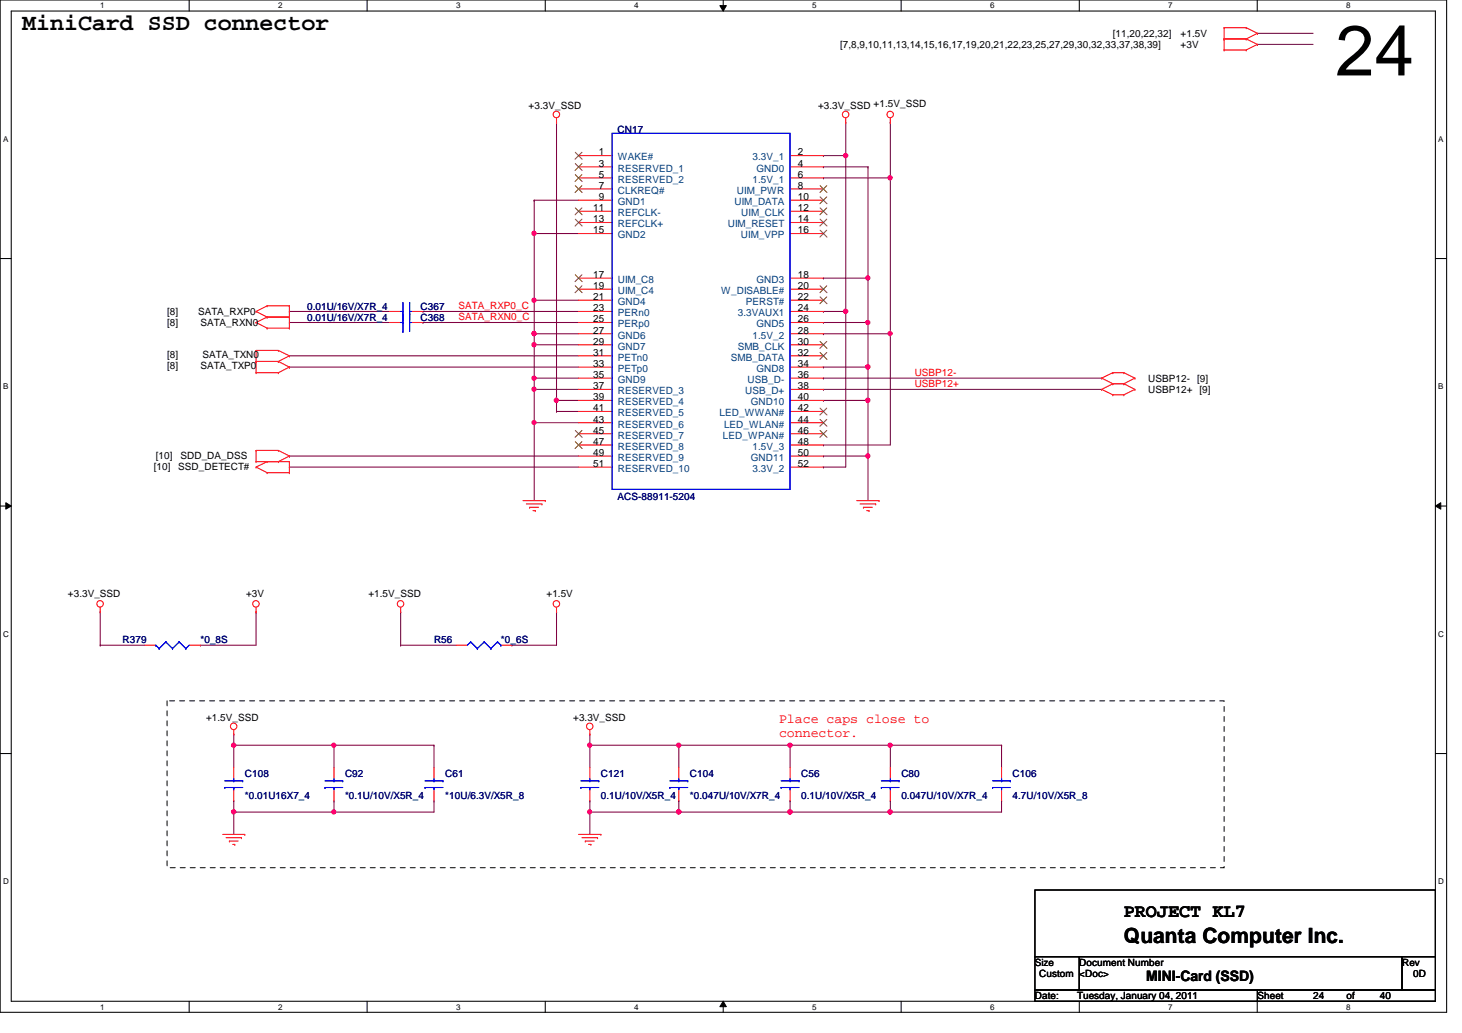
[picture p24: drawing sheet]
<svg xmlns="http://www.w3.org/2000/svg" width="297mm" height="210mm" viewBox="0 0 297 210" stroke-linecap="round" stroke-linejoin="round" font-family="sans-serif">
<defs><g id="words">
<text font-size="14.4" x="271.3" y="15.3">24</text>
<text font-size="4.7" x="4.5" y="6.2">MiniCard SSD connector</text>
<text font-size="4.3" x="228.3" y="191.6">Quanta Computer Inc.</text>
<text font-size="3.8" x="228.3" y="186.3">PROJECT KL7</text>
<text font-size="2.9" x="232.9" y="199.3">MINI-Card (SSD)</text>
<g font-size="2.7" fill="#f00">
<text x="158.3" y="146.8">Place caps close to</text>
<text x="158.3" y="149.7">connector.</text>
</g>
<g font-size="2">
<text x="170.7" y="9.8">[7,8,9,10,11,13,14,15,16,17,19,20,21,22,23,25,27,29,30,32,33,37,38,39]</text>
<text x="226.1" y="7.5">[11,20,22,32]</text>
<text x="239.9" y="7.5">+1.5V</text>
<text x="239.9" y="9.8">+3V</text>
<text x="107.4" y="22.2">+3.3V_SSD</text>
<text x="166.2" y="22.2">+3.3V_SSD +1.5V_SSD</text>
<text x="121.7" y="31.6">1</text>
<text x="121.7" y="33.9">3</text>
<text x="162.1" y="31.6">2</text>
<text x="162.1" y="33.9">4</text>
<text x="121.7" y="36.1">5</text>
<text x="121.7" y="38.4">7</text>
<text x="121.7" y="40.6">9</text>
<text x="162.1" y="36.1">6</text>
<text x="162.1" y="38.4">8</text>
<text x="162.1" y="40.6">10</text>
<text x="120.5" y="42.9">11</text>
<text x="120.5" y="45.2">13</text>
<text x="120.5" y="47.4">15</text>
<text x="162.1" y="42.9">12</text>
<text x="162.1" y="45.2">14</text>
<text x="162.1" y="47.4">16</text>
<text x="120.5" y="56.5">17</text>
<text x="120.5" y="58.7">19</text>
<text x="162.1" y="56.5">18</text>
<text x="162.1" y="58.7">20</text>
<text x="33.9" y="64.1">[8]</text>
<text x="40.3" y="64.1">SATA_RXP0</text>
<text x="120.5" y="61">21</text>
<text x="120.5" y="63.2">23</text>
<text x="120.5" y="65.5">25</text>
<text x="162.1" y="61">22</text>
<text x="162.1" y="63.2">24</text>
<text x="162.1" y="65.5">26</text>
<text x="33.9" y="66.3">[8]</text>
<text x="40.7" y="66.3">SATA_RXN0</text>
<text x="120.5" y="67.8">27</text>
<text x="120.5" y="70">29</text>
<text x="162.1" y="67.8">28</text>
<text x="162.1" y="70">30</text>
<text x="33.9" y="72.6">[8]</text>
<text x="33.9" y="74.9">[8]</text>
<text x="40.7" y="74.9">SATA_TXP0</text>
<text x="41.1" y="72.6">SATA_TXN0</text>
<text x="120.5" y="72.3">31</text>
<text x="120.5" y="74.5">33</text>
<text x="120.5" y="76.8">35</text>
<text x="162.1" y="72.3">32</text>
<text x="162.1" y="74.5">34</text>
<text x="162.1" y="76.8">36</text>
<text x="233.3" y="77.6">USBP12-</text>
<text x="243.2" y="77.6">[9]</text>
<text x="120.5" y="79.1">37</text>
<text x="120.5" y="81.3">39</text>
<text x="120.5" y="83.6">41</text>
<text x="162.1" y="79.1">38</text>
<text x="162.1" y="81.3">40</text>
<text x="162.1" y="83.6">42</text>
<text x="233.3" y="79.9">USBP12+ [9]</text>
<text x="120.5" y="85.9">43</text>
<text x="120.5" y="88.1">45</text>
<text x="162.1" y="85.9">44</text>
<text x="162.1" y="88.1">46</text>
<text x="31.2" y="95.5">[10]</text>
<text x="31.7" y="93.2">[10]</text>
<text x="36.2" y="95.5">SSD_DETECT#</text>
<text x="36.7" y="93.2">SDD_DA_DSS</text>
<text x="120.5" y="90.4">47</text>
<text x="120.5" y="92.6">49</text>
<text x="120.5" y="94.9">51</text>
<text x="162.1" y="90.4">48</text>
<text x="162.1" y="92.6">50</text>
<text x="162.1" y="94.9">52</text>
<text x="13.8" y="121.2">+3.3V_SSD</text>
<text x="50" y="121.2">+3V</text>
<text x="74.8" y="121.2">+1.5V_SSD</text>
<text x="111" y="121.2">+1.5V</text>
<text x="41.9" y="146.6">+1.5V_SSD</text>
<text x="116.5" y="146.6">+3.3V_SSD</text>
<text x="210.3" y="196.3">Size</text>
<text x="219.3" y="196.3">Document Number</text>
<text x="284.9" y="196.3">Rev</text>
<text x="210.3" y="203.1">Date:</text>
<text x="211.2" y="198.5">Custom</text>
<text x="218.9" y="203.1">Tuesday, January 04, 2011</text>
<text x="219.3" y="198.5">&lt;Doc&gt;</text>
<text x="255.5" y="203.1">Sheet</text>
<text x="266.8" y="203.1">24</text>
<text x="273.6" y="203.1">of</text>
<text x="280.3" y="203.1">40</text>
<text x="287.1" y="198.5">0D</text>
</g>
<g font-size="2" fill="#000080">
<text x="125.5" y="27">CN17</text>
<text x="62.4" y="65.2">0.01U/16V/X7R_4</text>
<text x="62.4" y="62.9">0.01U/16V/X7R_4</text>
<text x="85.5" y="65.2">C368</text>
<text x="85.5" y="62.9">C367</text>
<text x="125.5" y="101.6">ACS-88911-5204</text>
<text x="24.9" y="130.7">R379</text>
<text x="40.7" y="130.7">*0_8S</text>
<text x="88.2" y="130.7">R56</text>
<text x="101.8" y="130.7">*0_6S</text>
<text x="49.7" y="157.9">C108</text>
<text x="70.1" y="157.9">C92</text>
<text x="90.5" y="157.9">C61</text>
<text x="122.1" y="157.9">C121</text>
<text x="140.2" y="157.9">C104</text>
<text x="162.8" y="157.9">C56</text>
<text x="183.1" y="157.9">C80</text>
<text x="205.7" y="157.9">C106</text>
<text x="49.7" y="162.4">*0.01U16X7_4</text>
<text x="70.1" y="162.4">*0.1U/10V/X5R_4</text>
<text x="90.5" y="162.4">*10U/6.3V/X5R_8</text>
<text x="122.1" y="162.4">0.1U/10V/X5R_4</text>
<text x="140.2" y="162.4">*0.047U/10V/X7R_4</text>
<text x="162.8" y="162.4">0.1U/10V/X5R_4</text>
<text x="183.1" y="162.4">0.047U/10V/X7R_4</text>
<text x="205.7" y="162.4">4.7U/10V/X5R_8</text>
</g>
<g font-size="2" fill="#004080">
<text x="125.5" y="32.6">WAKE#</text>
<text x="125.5" y="34.9">RESERVED_1</text>
<text x="152.9" y="32.6">3.3V_1</text>
<text x="153.7" y="34.9">GND0</text>
<text x="125.5" y="37.1">RESERVED_2</text>
<text x="125.5" y="39.4">CLKREQ#</text>
<text x="125.5" y="41.7">GND1</text>
<text x="149.2" y="41.7">UIM_DATA</text>
<text x="149.7" y="39.4">UIM_PWR</text>
<text x="152.9" y="37.1">1.5V_1</text>
<text x="125.5" y="43.9">REFCLK-</text>
<text x="125.5" y="46.2">REFCLK+</text>
<text x="147.9" y="46.2">UIM_RESET</text>
<text x="150.6" y="43.9">UIM_CLK</text>
<text x="125.5" y="48.4">GND2</text>
<text x="150.5" y="48.4">UIM_VPP</text>
<text x="125.5" y="57.5">UIM_C8</text>
<text x="125.5" y="59.7">UIM_C4</text>
<text x="146.5" y="59.7">W_DISABLE#</text>
<text x="153.7" y="57.5">GND3</text>
<text x="125.5" y="62">GND4</text>
<text x="125.5" y="64.3">PERn0</text>
<text x="149.9" y="64.3">3.3VAUX1</text>
<text x="151.5" y="62">PERST#</text>
<text x="125.5" y="66.5">PERp0</text>
<text x="125.5" y="68.8">GND6</text>
<text x="125.5" y="71">GND7</text>
<text x="149.9" y="71">SMB_CLK</text>
<text x="152.9" y="68.8">1.5V_2</text>
<text x="153.7" y="66.5">GND5</text>
<text x="125.5" y="73.3">PETn0</text>
<text x="125.5" y="75.6">PETp0</text>
<text x="125.5" y="77.8">GND9</text>
<text x="148.5" y="73.3">SMB_DATA</text>
<text x="151.9" y="77.8">USB_D-</text>
<text x="153.7" y="75.6">GND8</text>
<text x="125.5" y="80.1">RESERVED_3</text>
<text x="125.5" y="82.3">RESERVED_4</text>
<text x="151.4" y="80.1">USB_D+</text>
<text x="152.6" y="82.3">GND10</text>
<text x="125.5" y="84.6">RESERVED_5</text>
<text x="125.5" y="86.9">RESERVED_6</text>
<text x="125.5" y="89.1">RESERVED_7</text>
<text x="146.2" y="84.6">LED_WWAN#</text>
<text x="146.9" y="89.1">LED_WPAN#</text>
<text x="147.1" y="86.9">LED_WLAN#</text>
<text x="125.5" y="91.4">RESERVED_8</text>
<text x="125.5" y="93.6">RESERVED_9</text>
<text x="125.5" y="95.9">RESERVED_10</text>
<text x="152.6" y="93.6">GND11</text>
<text x="152.9" y="91.4">1.5V_3</text>
<text x="152.9" y="95.9">3.3V_2</text>
</g>
<g font-size="2" fill="#f00">
<text x="93.2" y="62.8">SATA_RXP0_C</text>
<text x="93.2" y="65.1">SATA_RXN0_C</text>
<text x="185.8" y="76.4">USBP12-</text>
<text x="185.8" y="78.7">USBP12+</text>
</g>
<g font-size="1.6">
<text x="20.4" y="1.7">1</text>
<text x="56.5" y="1.7">2</text>
<text x="92.7" y="1.7">3</text>
<text x="128.9" y="1.7">4</text>
<text x="165" y="1.7">5</text>
<text x="201.2" y="1.7">6</text>
<text x="237.4" y="1.7">7</text>
<text x="273.5" y="1.7">8</text>
<text x=".6" y="28.8">A</text>
<text x="292.2" y="28.8">A</text>
<text x=".6" y="79.1">B</text>
<text x="292.2" y="79.1">B</text>
<text x=".6" y="129.4">C</text>
<text x="292.2" y="129.4">C</text>
<text x=".6" y="179.7">D</text>
<text x="292.2" y="179.7">D</text>
<text x="20.4" y="205.1">1</text>
<text x="56.5" y="205.1">2</text>
<text x="92.7" y="205.1">3</text>
<text x="128.9" y="205.1">4</text>
<text x="165" y="205.1">5</text>
<text x="201.2" y="205.1">6</text>
<text x="237.4" y="205.1">7</text>
<text x="273.5" y="205.1">8</text>
</g>
</g></defs>
<path d="M0 0h293.9v205.7h-293.9zM2.3 2.2h289.3v201.3h-289.3z" fill="none" stroke="#000" stroke-width=".21"/>
<g fill="#fff">
<path d="M20.4 .3h.8v1.8h-.8z"/>
<path d="M20.4 203.7h.8v1.8h-.8z"/>
</g>
<path d="M38.4 0v2.2M38.4 203.5v2.2" fill="none" stroke="#000" stroke-width=".21"/>
<g fill="#fff">
<path d="M56.5 .3h.9v1.8h-.9z"/>
<path d="M56.5 203.7h.9v1.8h-.9z"/>
</g>
<path d="M74.6 0v2.2M74.6 203.5v2.2" fill="none" stroke="#000" stroke-width=".21"/>
<g fill="#fff">
<path d="M92.7 .3h.9v1.8h-.9z"/>
<path d="M92.7 203.7h.9v1.8h-.9z"/>
</g>
<path d="M110.8 0v2.2M110.8 203.5v2.2" fill="none" stroke="#000" stroke-width=".21"/>
<g fill="#fff">
<path d="M128.9 .3h.8v1.8h-.8z"/>
<path d="M128.9 203.7h.8v1.8h-.8z"/>
</g>
<path d="M146.9 0v2.2M146.9 203.5v2.2" fill="none" stroke="#000" stroke-width=".21"/>
<path d="M146.3 1.1h1.3l-.7 1.1zM146.9 203.5l.7 1.1h-1.3z" fill="#000"/>
<path d="M146.3 1.1h1.3l-.7 1.1zM146.9 203.5l.7 1.1h-1.3z" fill="none" stroke="#000" stroke-width=".2"/>
<g fill="#fff">
<path d="M165 .3h.9v1.8h-.9z"/>
<path d="M165 203.7h.9v1.8h-.9z"/>
</g>
<path d="M183.1 0v2.2M183.1 203.5v2.2" fill="none" stroke="#000" stroke-width=".21"/>
<g fill="#fff">
<path d="M201.2 .3h.9v1.8h-.9z"/>
<path d="M201.2 203.7h.9v1.8h-.9z"/>
</g>
<path d="M219.3 0v2.2M219.3 203.5v2.2" fill="none" stroke="#000" stroke-width=".21"/>
<g fill="#fff">
<path d="M237.4 .3h.8v1.8h-.8z"/>
<path d="M237.4 203.7h.8v1.8h-.8z"/>
</g>
<path d="M255.4 0v2.2M255.4 203.5v2.2" fill="none" stroke="#000" stroke-width=".21"/>
<g fill="#fff">
<path d="M273.5 .3h.9v1.8h-.9z"/>
<path d="M273.5 203.7h.9v1.8h-.9z"/>
<path d="M.6 27.4h1.1v1.8h-1.1z"/>
<path d="M292.2 27.4h1.1v1.8h-1.1z"/>
<path d="M.6 77.7h1.1v1.8h-1.1z"/>
<path d="M292.2 77.7h1.1v1.8h-1.1z"/>
</g>
<path d="M0 52.5h2.3M291.6 52.5h2.3" fill="none" stroke="#000" stroke-width=".21"/>
<g fill="#fff">
<path d="M.6 128h1.2v1.8h-1.2z"/>
<path d="M292.2 128h1.2v1.8h-1.2z"/>
</g>
<path d="M0 102.8h2.3M291.6 102.8h2.3" fill="none" stroke="#000" stroke-width=".21"/>
<path d="M1.2 102.2l1.1 .6-1.1 .7zM291.6 102.8l1.1-.6v1.3z" fill="#000"/>
<path d="M1.2 102.2l1.1 .6-1.1 .7zM291.6 102.8l1.1-.6v1.3z" fill="none" stroke="#000" stroke-width=".2"/>
<g fill="#fff">
<path d="M.6 178.3h1.2v1.8h-1.2z"/>
<path d="M292.2 178.3h1.2v1.8h-1.2z"/>
</g>
<path d="M0 153.1h2.3M291.6 153.1h2.3" fill="none" stroke="#000" stroke-width=".21"/>
<path d="M167.3 74.6h.1M167.3 74.6h9.1M113.1 83.6h.1M113.1 81.4h.1M113.1 83.6h4.5M113.1 81.4v2.2M167.3 92.7h.1M167.3 92.7h9.1M176.4 92.7h.1M176.4 92.7v9" fill="none" stroke="#800040" stroke-width=".21"/>
<circle cx="176.3" cy="92.6" r=".44" fill="#f0f"/>
<circle cx="176.3" cy="92.6" r=".44" fill="none" stroke="#f0f" stroke-width=".21"/>
<path d="M167.3 31.6h.1M171.8 24.8h.1M171.8 24.8v6.8h-4.5M108.5 47.5h.1M108.5 47.5h9.1" fill="none" stroke="#800040" stroke-width=".21"/>
<circle cx="108.5" cy="47.4" r=".44" fill="#f0f"/>
<circle cx="108.5" cy="47.4" r=".44" fill="none" stroke="#f0f" stroke-width=".21"/>
<path d="M108.5 47.5h.1M108.5 47.5v13.5M108.5 79.1h.1M108.5 79.1v6.8" fill="none" stroke="#800040" stroke-width=".21"/>
<circle cx="108.5" cy="79.1" r=".43" fill="#f0f"/>
<circle cx="108.5" cy="79.1" r=".43" fill="none" stroke="#f0f" stroke-width=".21"/>
<path d="M108.5 40.7h.1M108.5 40.7v6.8M108.5 67.8h.1M108.5 67.8v2.3" fill="none" stroke="#800040" stroke-width=".21"/>
<circle cx="108.5" cy="67.8" r=".43" fill="#f0f"/>
<circle cx="108.5" cy="67.8" r=".43" fill="none" stroke="#f0f" stroke-width=".21"/>
<path d="M108.5 70.1h.1M108.5 70.1v6.7M113.1 81.4h.1M113.1 81.4h4.5" fill="none" stroke="#800040" stroke-width=".21"/>
<circle cx="113" cy="81.3" r=".44" fill="#f0f"/>
<circle cx="113" cy="81.3" r=".44" fill="none" stroke="#f0f" stroke-width=".21"/>
<path d="M108.5 85.9h.1M108.5 85.9h9.1" fill="none" stroke="#800040" stroke-width=".21"/>
<circle cx="108.5" cy="85.8" r=".43" fill="#f0f"/>
<circle cx="108.5" cy="85.8" r=".43" fill="none" stroke="#f0f" stroke-width=".21"/>
<path d="M167.3 33.9h.1M167.3 33.9h9.1M176.4 33.9h.1M176.4 33.9v31.6M167.3 56.5h.1M167.3 56.5h9.1M176.4 56.5h.1" fill="none" stroke="#800040" stroke-width=".21"/>
<circle cx="176.3" cy="56.5" r=".43" fill="#f0f"/>
<circle cx="176.3" cy="56.5" r=".43" fill="none" stroke="#f0f" stroke-width=".21"/>
<path d="M167.3 36.2h.1M167.3 36.2h13.6M180.9 36.2h.1M180.9 36.2v31.6" fill="none" stroke="#800040" stroke-width=".21"/>
<circle cx="180.8" cy="67.8" r=".43" fill="#f0f"/>
<circle cx="180.8" cy="67.8" r=".43" fill="none" stroke="#f0f" stroke-width=".21"/>
<circle cx="180.8" cy="36.1" r=".44" fill="#f0f"/>
<circle cx="180.8" cy="36.1" r=".44" fill="none" stroke="#f0f" stroke-width=".21"/>
<path d="M167.3 67.8h.1M167.3 67.8h13.6M176.4 65.5h.1M176.4 65.5v9.1M180.9 67.8h.1M180.9 67.8v22.6h-13.6M167.3 90.4h.1M167.3 94.9h.1M167.3 94.9h4.5" fill="none" stroke="#800040" stroke-width=".21"/>
<circle cx="176.3" cy="74.5" r=".43" fill="#f0f"/>
<circle cx="176.3" cy="74.5" r=".43" fill="none" stroke="#f0f" stroke-width=".21"/>
<circle cx="176.3" cy="65.5" r=".43" fill="#f0f"/>
<circle cx="176.3" cy="65.5" r=".43" fill="none" stroke="#f0f" stroke-width=".21"/>
<path d="M108.5 76.8h.1M108.5 76.8h9.1M167.3 65.5h.1M167.3 65.5h9.1" fill="none" stroke="#800040" stroke-width=".21"/>
<circle cx="108.5" cy="76.8" r=".43" fill="#f0f"/>
<circle cx="108.5" cy="76.8" r=".43" fill="none" stroke="#f0f" stroke-width=".21"/>
<path d="M108.5 70.1h.1M108.5 70.1h9.1" fill="none" stroke="#800040" stroke-width=".21"/>
<circle cx="108.5" cy="70" r=".44" fill="#f0f"/>
<circle cx="108.5" cy="70" r=".44" fill="none" stroke="#f0f" stroke-width=".21"/>
<path d="M108.5 67.8h.1M108.5 61h.1M108.5 67.8h9.1M108.5 61v6.8M108.5 61h9.1M108.5 85.9h.1M108.5 85.9v15.8" fill="none" stroke="#800040" stroke-width=".21"/>
<circle cx="108.5" cy="67.8" r=".43" fill="#f0f"/>
<circle cx="108.5" cy="67.8" r=".43" fill="none" stroke="#f0f" stroke-width=".21"/>
<circle cx="108.5" cy="61" r=".43" fill="#f0f"/>
<circle cx="108.5" cy="61" r=".43" fill="none" stroke="#f0f" stroke-width=".21"/>
<path d="M113.1 24.8h.1M113.1 24.8v56.6M108.5 40.7h.1M108.5 40.7h9.1M47.5 162.7h.1M47.5 162.7v2.3" fill="none" stroke="#800040" stroke-width=".21"/>
<circle cx="47.5" cy="165" r=".44" fill="#f0f"/>
<circle cx="47.5" cy="165" r=".44" fill="none" stroke="#f0f" stroke-width=".21"/>
<path d="M67.9 165h.1M67.9 165h20.3" fill="none" stroke="#800040" stroke-width=".21"/>
<circle cx="67.8" cy="165" r=".43" fill="#f0f"/>
<circle cx="67.8" cy="165" r=".43" fill="none" stroke="#f0f" stroke-width=".21"/>
<path d="M67.9 151.4h.1M67.9 151.4v4.6M67.9 162.7h.1M67.9 162.7v2.3M119.8 165h.1M119.8 165v4.5M119.8 165h18.1M180.9 165h.1M180.9 165h22.6" fill="none" stroke="#800040" stroke-width=".21"/>
<circle cx="137.9" cy="165" r=".44" fill="#f0f"/>
<circle cx="137.9" cy="165" r=".44" fill="none" stroke="#f0f" stroke-width=".21"/>
<circle cx="119.8" cy="165" r=".43" fill="#f0f"/>
<circle cx="119.8" cy="165" r=".43" fill="none" stroke="#f0f" stroke-width=".21"/>
<path d="M160.5 165h.1M160.5 165h20.4" fill="none" stroke="#800040" stroke-width=".21"/>
<circle cx="180.8" cy="165" r=".43" fill="#f0f"/>
<circle cx="180.8" cy="165" r=".43" fill="none" stroke="#f0f" stroke-width=".21"/>
<circle cx="160.5" cy="165" r=".44" fill="#f0f"/>
<circle cx="160.5" cy="165" r=".44" fill="none" stroke="#f0f" stroke-width=".21"/>
<path d="M137.9 165h.1M137.9 165h22.6" fill="none" stroke="#800040" stroke-width=".21"/>
<circle cx="160.5" cy="165" r=".44" fill="#f0f"/>
<circle cx="160.5" cy="165" r=".44" fill="none" stroke="#f0f" stroke-width=".21"/>
<circle cx="137.9" cy="165" r=".44" fill="#f0f"/>
<circle cx="137.9" cy="165" r=".44" fill="none" stroke="#f0f" stroke-width=".21"/>
<path d="M119.8 151.4h.1M119.8 151.4v4.6M137.9 151.4h.1M137.9 151.4h22.6M160.5 151.4h.1M160.5 151.4v4.6" fill="none" stroke="#800040" stroke-width=".21"/>
<circle cx="160.5" cy="151.4" r=".44" fill="#f0f"/>
<circle cx="160.5" cy="151.4" r=".44" fill="none" stroke="#f0f" stroke-width=".21"/>
<circle cx="137.9" cy="151.4" r=".44" fill="#f0f"/>
<circle cx="137.9" cy="151.4" r=".44" fill="none" stroke="#f0f" stroke-width=".21"/>
<path d="M119.8 149.2h.1M119.8 149.2v2.2M137.9 151.4h.1M137.9 151.4v4.6M180.9 151.4h.1M180.9 151.4v4.6M180.9 162.7h.1M180.9 162.7v2.3" fill="none" stroke="#800040" stroke-width=".21"/>
<circle cx="180.8" cy="165" r=".43" fill="#f0f"/>
<circle cx="180.8" cy="165" r=".43" fill="none" stroke="#f0f" stroke-width=".21"/>
<path d="M180.9 151.4h.1M180.9 151.4h22.6" fill="none" stroke="#800040" stroke-width=".21"/>
<circle cx="180.8" cy="151.4" r=".43" fill="#f0f"/>
<circle cx="180.8" cy="151.4" r=".43" fill="none" stroke="#f0f" stroke-width=".21"/>
<path d="M119.8 151.4h.1M119.8 151.4h18.1" fill="none" stroke="#800040" stroke-width=".21"/>
<circle cx="119.8" cy="151.4" r=".43" fill="#f0f"/>
<circle cx="119.8" cy="151.4" r=".43" fill="none" stroke="#f0f" stroke-width=".21"/>
<g fill="none" stroke="#800040" stroke-width=".21">
<path d="M47.5 149.2h.1M47.5 151.4h.1M47.5 149.2v6.8M67.9 151.4h.1M67.9 151.4h20.3M160.5 151.4h.1M160.5 151.4h20.4M203.5 151.4h.1M203.5 151.4v4.6M47.5 165h.1M47.5 165v4.5M119.8 162.7h.1"/>
<path d="M119.8 162.7v2.3M137.9 162.7h.1M137.9 162.7v2.3M160.5 162.7h.1M160.5 162.7v2.3M203.5 162.7h.1M203.5 162.7v2.3"/>
</g>
<circle cx="67.8" cy="151.4" r=".43" fill="#f0f"/>
<circle cx="67.8" cy="151.4" r=".43" fill="none" stroke="#f0f" stroke-width=".21"/>
<path d="M171.8 63.3h.1M171.8 63.3v31.6" fill="none" stroke="#800040" stroke-width=".21"/>
<circle cx="171.8" cy="63.2" r=".44" fill="#f0f"/>
<circle cx="171.8" cy="63.2" r=".44" fill="none" stroke="#f0f" stroke-width=".21"/>
<path d="M171.8 31.6h.1M171.8 31.6v31.7h-4.5M167.3 63.3h.1" fill="none" stroke="#800040" stroke-width=".21"/>
<circle cx="171.8" cy="31.6" r=".44" fill="#f0f"/>
<circle cx="171.8" cy="31.6" r=".44" fill="none" stroke="#f0f" stroke-width=".21"/>
<path d="M176.4 74.6h.1M176.4 74.6v6.8h-9.1M167.3 81.4h.1M88.2 151.4h.1M88.2 151.4v4.6M88.2 162.7h.1M88.2 162.7v2.3" fill="none" stroke="#800040" stroke-width=".21"/>
<circle cx="176.3" cy="74.5" r=".43" fill="#f0f"/>
<circle cx="176.3" cy="74.5" r=".43" fill="none" stroke="#f0f" stroke-width=".21"/>
<path d="M108.5 79.1h.1M108.5 76.8h.1M108.5 79.1h9.1M108.5 76.8v2.3M47.5 151.4h.1M47.5 151.4h20.4" fill="none" stroke="#800040" stroke-width=".21"/>
<circle cx="47.5" cy="151.4" r=".44" fill="#f0f"/>
<circle cx="47.5" cy="151.4" r=".44" fill="none" stroke="#f0f" stroke-width=".21"/>
<g fill="none" stroke="#800040" stroke-width=".21">
<path d="M180.9 24.8h.1M180.9 24.8v11.4M58.8 74.6h.1M58.8 63.3h.1M58.8 65.5h.1M58.8 72.3h.1M58.8 74.6h58.8M58.8 63.3h20.4M58.8 65.5h20.4M58.8 72.3h58.8M85.9 63.3h.1M85.9 65.5h.1"/>
<path d="M85.9 63.3h31.7M85.9 65.5h31.7M167.3 76.8h.1M167.3 79.1h.1M167.3 76.8h56.5M167.3 79.1h56.5M58.8 94.9h.1M58.8 92.7h.1M58.8 94.9h58.8M58.8 92.7h58.8M176.4 81.4h.1M176.4 81.4v11.3"/>
<path d="M20.4 131.1h.1M20.4 124.3h.1M20.4 131.1h9M20.4 124.3v6.8M40.7 131.1h.1M52 124.3h.1M52 124.3v6.8h-11.3M81.4 131.1h.1M81.4 124.3h.1M81.4 131.1h11.3M81.4 124.3v6.8M104 131.1h.1"/>
<path d="M113.1 124.3h.1M113.1 124.3v6.8h-9.1M47.5 165h.1M47.5 165h20.4"/>
</g>
<circle cx="176.3" cy="81.3" r=".44" fill="#f0f"/>
<circle cx="176.3" cy="81.3" r=".44" fill="none" stroke="#f0f" stroke-width=".21"/>
<path d="M255.5 6.8h.1M255.5 9h.1M255.5 6.8h11.3M255.5 9h11.3" fill="none" stroke="#800040" stroke-width=".21"/>
<g fill="none" stroke="#f00" stroke-width=".21">
<path d="M248.7 7.9h.1M248.7 5.6h.1M248.7 10.2h.1M248.7 5.6h4.5M248.7 7.9h4.5M248.7 5.6v4.6M248.7 10.2h4.5M253.2 5.6h.1M253.2 7.9h.1M253.2 10.2h.1M253.2 5.6l2.3 1.2M253.2 7.9l2.3 1.1"/>
<path d="M255.5 6.8h.1M255.5 9h.1M255.5 6.8l-2.3 1.1M255.5 9l-2.3 1.2M113.1 24.8h.1M113.1 24v.8M117.6 31.6h6.8M117.6 33.9h6.8M117.6 36.2h6.8M117.6 38.4h6.8M160.5 31.6h6.8M160.5 33.9h6.8"/>
<path d="M160.5 36.2h6.8M160.5 38.4h6.8M171.8 24.8h.1M171.8 24v.8M180.9 24.8h.1M180.9 24v.8M117.6 40.7h6.8M117.6 42.9h6.8M117.6 45.2h6.8M117.6 47.5h6.8M117.6 56.5h6.8M117.6 58.8h6.8"/>
<path d="M160.5 40.7h6.8M160.5 42.9h6.8M160.5 45.2h6.8M160.5 47.5h6.8M160.5 56.5h6.8M160.5 58.8h6.8M52 73.4h.1M52 71.2h.1M52 75.7h.1M52 65.5h.1M52 63.3h.1M52 75.7h4.6"/>
<path d="M52 73.4h4.6M52 71.2v4.5M52 71.2h4.6M52 65.5l2.3 1.2M52 63.3l2.3 1.1M54.3 64.4h.1M54.3 66.7h.1M54.3 62.1h.1M54.3 64.4h4.5M54.3 64.4l-2.3 1.1M54.3 66.7h4.5M54.3 62.1h4.5"/>
<path d="M54.3 62.1l-2.3 1.2M56.6 73.4h.1M56.6 71.2h.1M56.6 75.7h.1M56.6 71.2l2.2 1.1M56.6 73.4l2.2 1.2M58.8 72.3h.1M58.8 74.6h.1M58.8 66.7h.1M58.8 64.4h.1M58.8 62.1h.1M58.8 72.3l-2.2 1.1"/>
<path d="M58.8 74.6l-2.2 1.1M58.8 62.1v4.6M79.2 63.3h2.2M79.2 65.5h2.2M83.6 63.3h2.3M83.6 65.5h2.3M117.6 61h6.8M117.6 63.3h6.8M117.6 65.5h6.8M117.6 67.8h6.8M117.6 70.1h6.8M117.6 72.3h6.8"/>
<path d="M117.6 74.6h6.8M117.6 76.8h6.8M117.6 79.1h6.8M160.5 61h6.8M160.5 63.3h6.8M160.5 65.5h6.8M160.5 67.8h6.8M160.5 70.1h6.8M160.5 72.3h6.8M160.5 74.6h6.8M160.5 76.8h6.8M160.5 79.1h6.8"/>
<path d="M223.8 79.1h.1M223.8 76.8h.1M223.8 79.1l2.3 1.1M223.8 76.8l2.3 1.2M226.1 78h.1M226.1 75.7h.1M226.1 78l-2.3 1.1M226.1 78h2.2M226.1 75.7l-2.3 1.1M226.1 75.7h2.2M228.3 78h.1M228.3 75.7h.1"/>
<path d="M228.3 78l2.3 1.1M228.3 75.7l2.3 1.1M230.6 79.1h.1M230.6 76.8h.1M230.6 79.1l-2.3 1.1M230.6 76.8l-2.3 1.2M52 91.5h.1M52 93.8h.1M52 94.9h.1M52 91.5v2.3M52 91.5h4.6M52 93.8h6.8"/>
<path d="M52 94.9l2.3 1.2M54.3 93.8h.1M54.3 96.1h.1M54.3 93.8l-2.3 1.1M54.3 96.1h4.5M56.6 91.5h.1M56.6 93.8h.1M56.6 91.5l2.2 1.2M58.8 92.7h.1M58.8 96.1h.1M58.8 93.8h.1M58.8 93.8v2.3"/>
<path d="M58.8 92.7l-2.2 1.1M117.6 81.4h6.8M117.6 83.6h6.8M117.6 85.9h6.8M117.6 88.1h6.8M117.6 90.4h6.8M117.6 92.7h6.8M117.6 94.9h6.8M160.5 81.4h6.8M160.5 83.6h6.8M160.5 85.9h6.8M160.5 88.1h6.8"/>
<path d="M160.5 90.4h6.8M160.5 92.7h6.8M160.5 94.9h6.8M226.1 80.2h.1M226.1 80.2h2.2M228.3 80.2h.1M106.3 101.7h4.5M106.9 102.4h3.2M107.6 103.1h.1M107.6 103.1h1.8M108.3 103.8h.5M108.8 103.8h.1"/>
<path d="M110.1 102.4h.1M110.8 101.7h.1M174.1 101.7h4.5M174.7 102.4h3.2M175.4 103.1h.1M175.4 103.1h1.8M176.1 103.8h.5M176.6 103.8h.1M177.9 102.4h.1M178.6 101.7h.1M20.4 124.3h.1M20.4 123.4v.9"/>
<path d="M29.4 131.1h2.3M38.4 131.1h2.3M52 124.3h.1M52 123.4v.9M81.4 124.3h.1M81.4 123.4v.9M92.7 131.1h2.3M101.8 131.1h2.2M113.1 124.3h.1M113.1 123.4v.9M47.5 149.2h.1M47.5 148.3v.9"/>
<path d="M47.5 156v2.2M67.9 156v2.2M88.2 156v2.2M119.8 149.2h.1M119.8 148.3v.9M119.8 156v2.2M137.9 156v2.2M160.5 156v2.2M180.9 156v2.2M203.5 156v2.2M45.3 169.5h4.4M45.9 170.2h3.2"/>
<path d="M46.6 170.9h.1M46.6 170.9h1.8M47.3 171.6h.4M47.5 160.5v2.2M47.7 171.6h.1M49.1 170.2h.1M49.7 169.5h.1M67.9 160.5v2.2M88.2 160.5v2.2M117.6 169.5h4.5M118.2 170.2h3.2M118.9 170.9h.1"/>
<path d="M118.9 170.9h1.8M119.6 171.6h.5M119.8 160.5v2.2M120.1 171.6h.1M121.4 170.2h.1M122.1 169.5h.1M137.9 160.5v2.2M160.5 160.5v2.2M180.9 160.5v2.2M203.5 160.5v2.2"/>
<circle cx="113" cy="23.3" r=".66"/>
<circle cx="171.8" cy="23.3" r=".66"/>
<circle cx="180.9" cy="23.3" r=".66"/>
<circle cx="20.3" cy="122.7" r=".66"/>
<circle cx="52" cy="122.7" r=".66"/>
<circle cx="81.4" cy="122.7" r=".66"/>
<circle cx="113" cy="122.7" r=".66"/>
<circle cx="47.5" cy="147.6" r=".66"/>
<circle cx="119.8" cy="147.6" r=".66"/>
</g>
<path d="M210.3 180.8h81.3v13.6h-81.3zM210.3 194.4h9v6.8h-9zM219.3 194.4h65.6v6.8h-65.6zM284.9 194.4h6.7v6.8h-6.7zM210.3 201.2h45.2v2.3h-45.2zM255.5 201.2h36.1v2.3h-36.1z" fill="none" stroke="#000" stroke-width=".21"/>
<path d="M33.9 142.4h214.8v33.9h-214.8z" fill="none" stroke="#000" stroke-width=".2" stroke-dasharray="1 1 1 1 1 1 1 1"/>
<g fill="none" stroke="#00f" stroke-width=".21">
<path d="M124.4 27.1h36.1v72.3h-36.1zM81.4 65.5h.5M81.4 63.3h.5M81.9 65.5h.1M81.9 67.4h.1M81.9 63.3h.1M81.9 65.1h.1M81.9 61.5v5.9M83.2 63.7h.1M83.2 65.5h.1M83.2 61.5h.1M83.2 63.3h.1"/>
<path d="M83.2 65.5h.4M83.2 61.5v5.9M83.2 63.3h.4M31.7 131.1h.1M31.7 131.1l.6 .7M32.3 131.8h.1M33.7 130.4h.1M33.7 130.4l1.3 1.4M33.7 130.4l-1.4 1.4M35 131.8h.1M36.4 130.4h.1M36.4 130.4l1.4 1.4"/>
<path d="M36.4 130.4l-1.4 1.4M37.8 131.8h.1M38.4 131.1l-.6 .7M95.6 130.4h.1M95.6 130.4l-.6 .7M95.6 130.4l1.4 1.4M97 131.8h.1M98.4 130.4h.1M98.4 130.4l-1.4 1.4M98.4 130.4l1.3 1.4M99.7 131.8h.1M101.1 130.4h.1"/>
<path d="M101.1 130.4l-1.4 1.4M101.1 130.4l.7 .7M101.8 131.1h.1M45.7 158.7h3.6M47.5 158.7h.1M47.5 158.2v.5M49.3 158.7h.1M66 158.7h3.6M67.9 158.7h.1M67.9 158.2v.5M69.6 158.7h.1M86.4 158.7h3.6"/>
<path d="M88.2 158.7h.1M88.2 158.2v.5M90 158.7h.1M118 158.7h3.7M119.8 158.7h.1M119.8 158.2v.5M121.7 158.7h.1M136.1 158.7h3.6M137.9 158.7h.1M137.9 158.2v.5M139.7 158.7h.1M158.7 158.7h3.6"/>
<path d="M160.5 158.7h.1M160.5 158.2v.5M162.3 158.7h.1M179.1 158.7h3.6M180.9 158.7h.1M180.9 158.2v.5M182.7 158.7h.1M201.7 158.7h3.6M203.5 158.7h.1M203.5 158.2v.5M205.3 158.7h.1M45.7 160h.1"/>
<path d="M45.7 160h3.6M47.5 160h.1M47.5 160v.5M66 160h.1M66 160h3.6M67.9 160h.1M67.9 160v.5M86.4 160h.1M86.4 160h3.6M88.2 160h.1M88.2 160v.5M118 160h.1"/>
<path d="M118 160h3.7M119.8 160h.1M119.8 160v.5M136.1 160h.1M136.1 160h3.6M137.9 160h.1M137.9 160v.5M158.7 160h.1M158.7 160h3.6M160.5 160h.1M160.5 160v.5M179.1 160h.1"/>
<path d="M179.1 160h3.6M180.9 160h.1M180.9 160v.5M201.7 160h.1M201.7 160h3.6M203.5 160h.1M203.5 160v.5"/>
</g>
<g fill="none" stroke="#804000" stroke-width=".2">
<path d="M116.9 30.9l1.4 1.4M116.9 33.2l1.4 1.4M116.9 35.5l1.4 1.4M116.9 37.7l1.4 1.4M118.2 30.9l-1.4 1.4M118.2 33.2l-1.4 1.4M118.2 35.5l-1.4 1.4M118.2 37.7l-1.4 1.4M166.6 37.7l1.4 1.4M168 37.7l-1.4 1.4M116.9 42.2l1.4 1.4M116.9 44.5l1.4 1.4"/>
<path d="M116.9 55.8l1.4 1.4M116.9 58.1l1.4 1.4M118.2 42.2l-1.4 1.4M118.2 44.5l-1.4 1.4M118.2 55.8l-1.4 1.4M118.2 58.1l-1.4 1.4M166.6 40l1.4 1.4M166.6 42.2l1.4 1.4M166.6 44.5l1.4 1.4M166.6 46.8l1.4 1.4M166.6 58.1l1.4 1.4M168 40l-1.4 1.4"/>
<path d="M168 42.2l-1.4 1.4M168 44.5l-1.4 1.4M168 46.8l-1.4 1.4M168 58.1l-1.4 1.4M166.6 60.3l1.4 1.4M166.6 69.4l1.4 1.4M166.6 71.6l1.4 1.4M168 60.3l-1.4 1.4M168 69.4l-1.4 1.4M168 71.6l-1.4 1.4M116.9 87.5l1.4 1.4M116.9 89.7l1.4 1.4"/>
<path d="M118.2 87.5l-1.4 1.4M118.2 89.7l-1.4 1.4M166.6 82.9l1.4 1.4M166.6 85.2l1.4 1.4M166.6 87.5l1.4 1.4M168 82.9l-1.4 1.4M168 85.2l-1.4 1.4M168 87.5l-1.4 1.4"/>
</g>
<circle cx="176.3" cy="92.6" r=".44" fill="#f0f"/>
<circle cx="176.3" cy="92.6" r=".44" fill="none" stroke="#f0f" stroke-width=".21"/>
<circle cx="108.5" cy="47.4" r=".44" fill="#f0f"/>
<circle cx="108.5" cy="47.4" r=".44" fill="none" stroke="#f0f" stroke-width=".21"/>
<circle cx="108.5" cy="79.1" r=".43" fill="#f0f"/>
<circle cx="108.5" cy="79.1" r=".43" fill="none" stroke="#f0f" stroke-width=".21"/>
<circle cx="108.5" cy="67.8" r=".43" fill="#f0f"/>
<circle cx="108.5" cy="67.8" r=".43" fill="none" stroke="#f0f" stroke-width=".21"/>
<circle cx="113" cy="81.3" r=".44" fill="#f0f"/>
<circle cx="113" cy="81.3" r=".44" fill="none" stroke="#f0f" stroke-width=".21"/>
<circle cx="108.5" cy="85.8" r=".43" fill="#f0f"/>
<circle cx="108.5" cy="85.8" r=".43" fill="none" stroke="#f0f" stroke-width=".21"/>
<circle cx="176.3" cy="56.5" r=".43" fill="#f0f"/>
<circle cx="176.3" cy="56.5" r=".43" fill="none" stroke="#f0f" stroke-width=".21"/>
<circle cx="180.8" cy="67.8" r=".43" fill="#f0f"/>
<circle cx="180.8" cy="67.8" r=".43" fill="none" stroke="#f0f" stroke-width=".21"/>
<circle cx="180.8" cy="36.1" r=".44" fill="#f0f"/>
<circle cx="180.8" cy="36.1" r=".44" fill="none" stroke="#f0f" stroke-width=".21"/>
<circle cx="176.3" cy="74.5" r=".43" fill="#f0f"/>
<circle cx="176.3" cy="74.5" r=".43" fill="none" stroke="#f0f" stroke-width=".21"/>
<circle cx="176.3" cy="65.5" r=".43" fill="#f0f"/>
<circle cx="176.3" cy="65.5" r=".43" fill="none" stroke="#f0f" stroke-width=".21"/>
<circle cx="108.5" cy="76.8" r=".43" fill="#f0f"/>
<circle cx="108.5" cy="76.8" r=".43" fill="none" stroke="#f0f" stroke-width=".21"/>
<circle cx="108.5" cy="70" r=".44" fill="#f0f"/>
<circle cx="108.5" cy="70" r=".44" fill="none" stroke="#f0f" stroke-width=".21"/>
<circle cx="108.5" cy="67.8" r=".43" fill="#f0f"/>
<circle cx="108.5" cy="67.8" r=".43" fill="none" stroke="#f0f" stroke-width=".21"/>
<circle cx="108.5" cy="61" r=".43" fill="#f0f"/>
<circle cx="108.5" cy="61" r=".43" fill="none" stroke="#f0f" stroke-width=".21"/>
<circle cx="47.5" cy="165" r=".44" fill="#f0f"/>
<circle cx="47.5" cy="165" r=".44" fill="none" stroke="#f0f" stroke-width=".21"/>
<circle cx="67.8" cy="165" r=".43" fill="#f0f"/>
<circle cx="67.8" cy="165" r=".43" fill="none" stroke="#f0f" stroke-width=".21"/>
<circle cx="137.9" cy="165" r=".44" fill="#f0f"/>
<circle cx="137.9" cy="165" r=".44" fill="none" stroke="#f0f" stroke-width=".21"/>
<circle cx="119.8" cy="165" r=".43" fill="#f0f"/>
<circle cx="119.8" cy="165" r=".43" fill="none" stroke="#f0f" stroke-width=".21"/>
<circle cx="180.8" cy="165" r=".43" fill="#f0f"/>
<circle cx="180.8" cy="165" r=".43" fill="none" stroke="#f0f" stroke-width=".21"/>
<circle cx="160.5" cy="165" r=".44" fill="#f0f"/>
<circle cx="160.5" cy="165" r=".44" fill="none" stroke="#f0f" stroke-width=".21"/>
<circle cx="160.5" cy="165" r=".44" fill="#f0f"/>
<circle cx="160.5" cy="165" r=".44" fill="none" stroke="#f0f" stroke-width=".21"/>
<circle cx="137.9" cy="165" r=".44" fill="#f0f"/>
<circle cx="137.9" cy="165" r=".44" fill="none" stroke="#f0f" stroke-width=".21"/>
<circle cx="160.5" cy="151.4" r=".44" fill="#f0f"/>
<circle cx="160.5" cy="151.4" r=".44" fill="none" stroke="#f0f" stroke-width=".21"/>
<circle cx="137.9" cy="151.4" r=".44" fill="#f0f"/>
<circle cx="137.9" cy="151.4" r=".44" fill="none" stroke="#f0f" stroke-width=".21"/>
<circle cx="180.8" cy="165" r=".43" fill="#f0f"/>
<circle cx="180.8" cy="165" r=".43" fill="none" stroke="#f0f" stroke-width=".21"/>
<circle cx="180.8" cy="151.4" r=".43" fill="#f0f"/>
<circle cx="180.8" cy="151.4" r=".43" fill="none" stroke="#f0f" stroke-width=".21"/>
<circle cx="119.8" cy="151.4" r=".43" fill="#f0f"/>
<circle cx="119.8" cy="151.4" r=".43" fill="none" stroke="#f0f" stroke-width=".21"/>
<circle cx="67.8" cy="151.4" r=".43" fill="#f0f"/>
<circle cx="67.8" cy="151.4" r=".43" fill="none" stroke="#f0f" stroke-width=".21"/>
<circle cx="171.8" cy="63.2" r=".44" fill="#f0f"/>
<circle cx="171.8" cy="63.2" r=".44" fill="none" stroke="#f0f" stroke-width=".21"/>
<circle cx="171.8" cy="31.6" r=".44" fill="#f0f"/>
<circle cx="171.8" cy="31.6" r=".44" fill="none" stroke="#f0f" stroke-width=".21"/>
<circle cx="176.3" cy="74.5" r=".43" fill="#f0f"/>
<circle cx="176.3" cy="74.5" r=".43" fill="none" stroke="#f0f" stroke-width=".21"/>
<circle cx="47.5" cy="151.4" r=".44" fill="#f0f"/>
<circle cx="47.5" cy="151.4" r=".44" fill="none" stroke="#f0f" stroke-width=".21"/>
<circle cx="176.3" cy="81.3" r=".44" fill="#f0f"/>
<circle cx="176.3" cy="81.3" r=".44" fill="none" stroke="#f0f" stroke-width=".21"/>
<use href="#words"/>
</svg>
